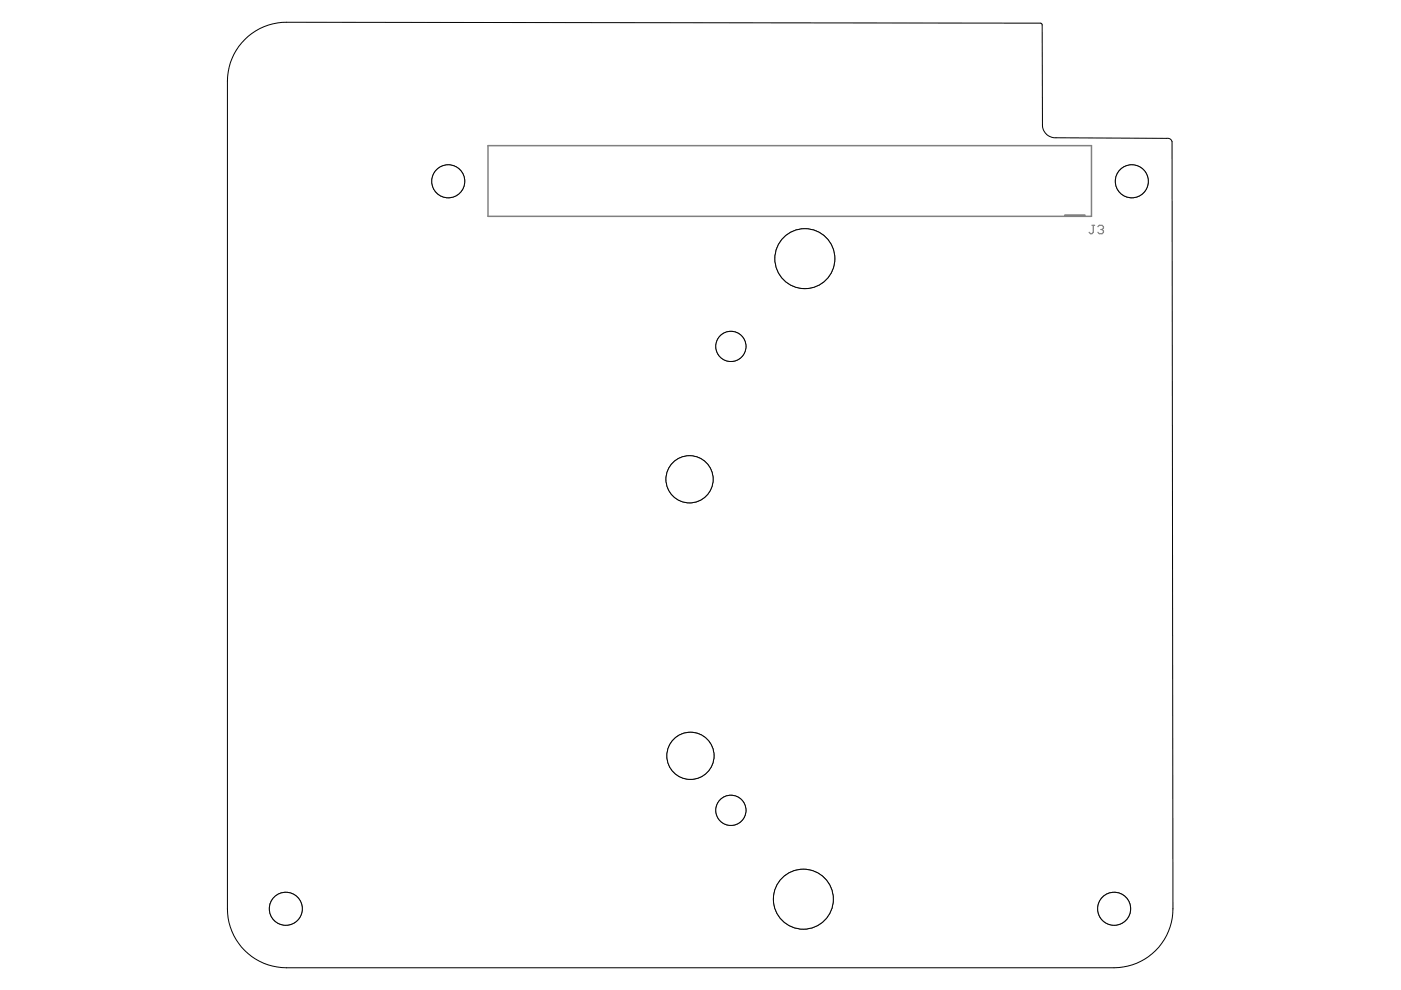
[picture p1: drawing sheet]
<svg xmlns="http://www.w3.org/2000/svg" width="297mm" height="210mm" viewBox="0 0 297 210" stroke-linecap="round" stroke-linejoin="round" font-family="sans-serif">
<path d="M225.8 45.7h4.2" fill="none" stroke="#808080" stroke-width=".51"/>
<path d="M103.5 30.9h127.9v15h-127.9z" fill="none" stroke="#808080" stroke-width=".32"/>
<path d="M231.5 47.8h.6M231.8 47.8v1.5l-.3 .3h-.3l-.3-.3M232.8 48.1l.3-.3h.6l.3 .3v.3l-.3 .3M233.4 48.7h.3M233.7 48.7l.3 .3v.3l-.3 .3h-.6l-.3-.3" fill="none" stroke="#808080" stroke-width=".25"/>
<circle cx="240" cy="38.4" r="3.5" fill="none" stroke="#000" stroke-width=".21"/>
<circle cx="240" cy="38.4" r="3.5" fill="#fff" stroke="#000" stroke-width=".21"/>
<circle cx="95" cy="38.4" r="3.5" fill="none" stroke="#000" stroke-width=".21"/>
<circle cx="95" cy="38.4" r="3.5" fill="#fff" stroke="#000" stroke-width=".21"/>
<circle cx="60.6" cy="192.7" r="3.5" fill="none" stroke="#000" stroke-width=".21"/>
<circle cx="60.6" cy="192.7" r="3.5" fill="#fff" stroke="#000" stroke-width=".21"/>
<circle cx="236.2" cy="192.7" r="3.5" fill="none" stroke="#000" stroke-width=".21"/>
<circle cx="236.2" cy="192.7" r="3.5" fill="#fff" stroke="#000" stroke-width=".21"/>
<g fill="none" stroke="#000" stroke-width=".21">
<path d="M51.9 8.4a12.4 12.4 0 0 1 8.9-3.7l159.8 .2 .3 .1 .1 .3v21.3a2.71 2.71 0 0 0 2.9 2.6l23.7 .1 .5 .1 .4 .6 .2 162.7a12.5 12.5 0 0 1-12.5 12.5h-175.5a12.5 12.5 0 0 1-12.5-12.5v-175.5a12.5 12.5 0 0 1 3.7-8.8z"/>
<circle cx="146.4" cy="160.3" r="5"/>
</g>
<circle cx="146.4" cy="160.3" r="5" fill="#fff" stroke="#000" stroke-width=".21"/>
<circle cx="146.2" cy="101.6" r="5" fill="none" stroke="#000" stroke-width=".21"/>
<circle cx="146.2" cy="101.6" r="5" fill="#fff" stroke="#000" stroke-width=".21"/>
<circle cx="170.6" cy="54.8" r="6.4" fill="none" stroke="#000" stroke-width=".21"/>
<circle cx="170.6" cy="54.8" r="6.4" fill="#fff" stroke="#000" stroke-width=".21"/>
<circle cx="170.3" cy="190.6" r="6.4" fill="none" stroke="#000" stroke-width=".21"/>
<circle cx="170.3" cy="190.6" r="6.4" fill="#fff" stroke="#000" stroke-width=".21"/>
<circle cx="155" cy="73.4" r="3.2" fill="none" stroke="#000" stroke-width=".21"/>
<circle cx="155" cy="73.4" r="3.2" fill="#fff" stroke="#000" stroke-width=".21"/>
<circle cx="155" cy="171.8" r="3.2" fill="none" stroke="#000" stroke-width=".21"/>
<circle cx="155" cy="171.8" r="3.2" fill="#fff" stroke="#000" stroke-width=".21"/>
</svg>
